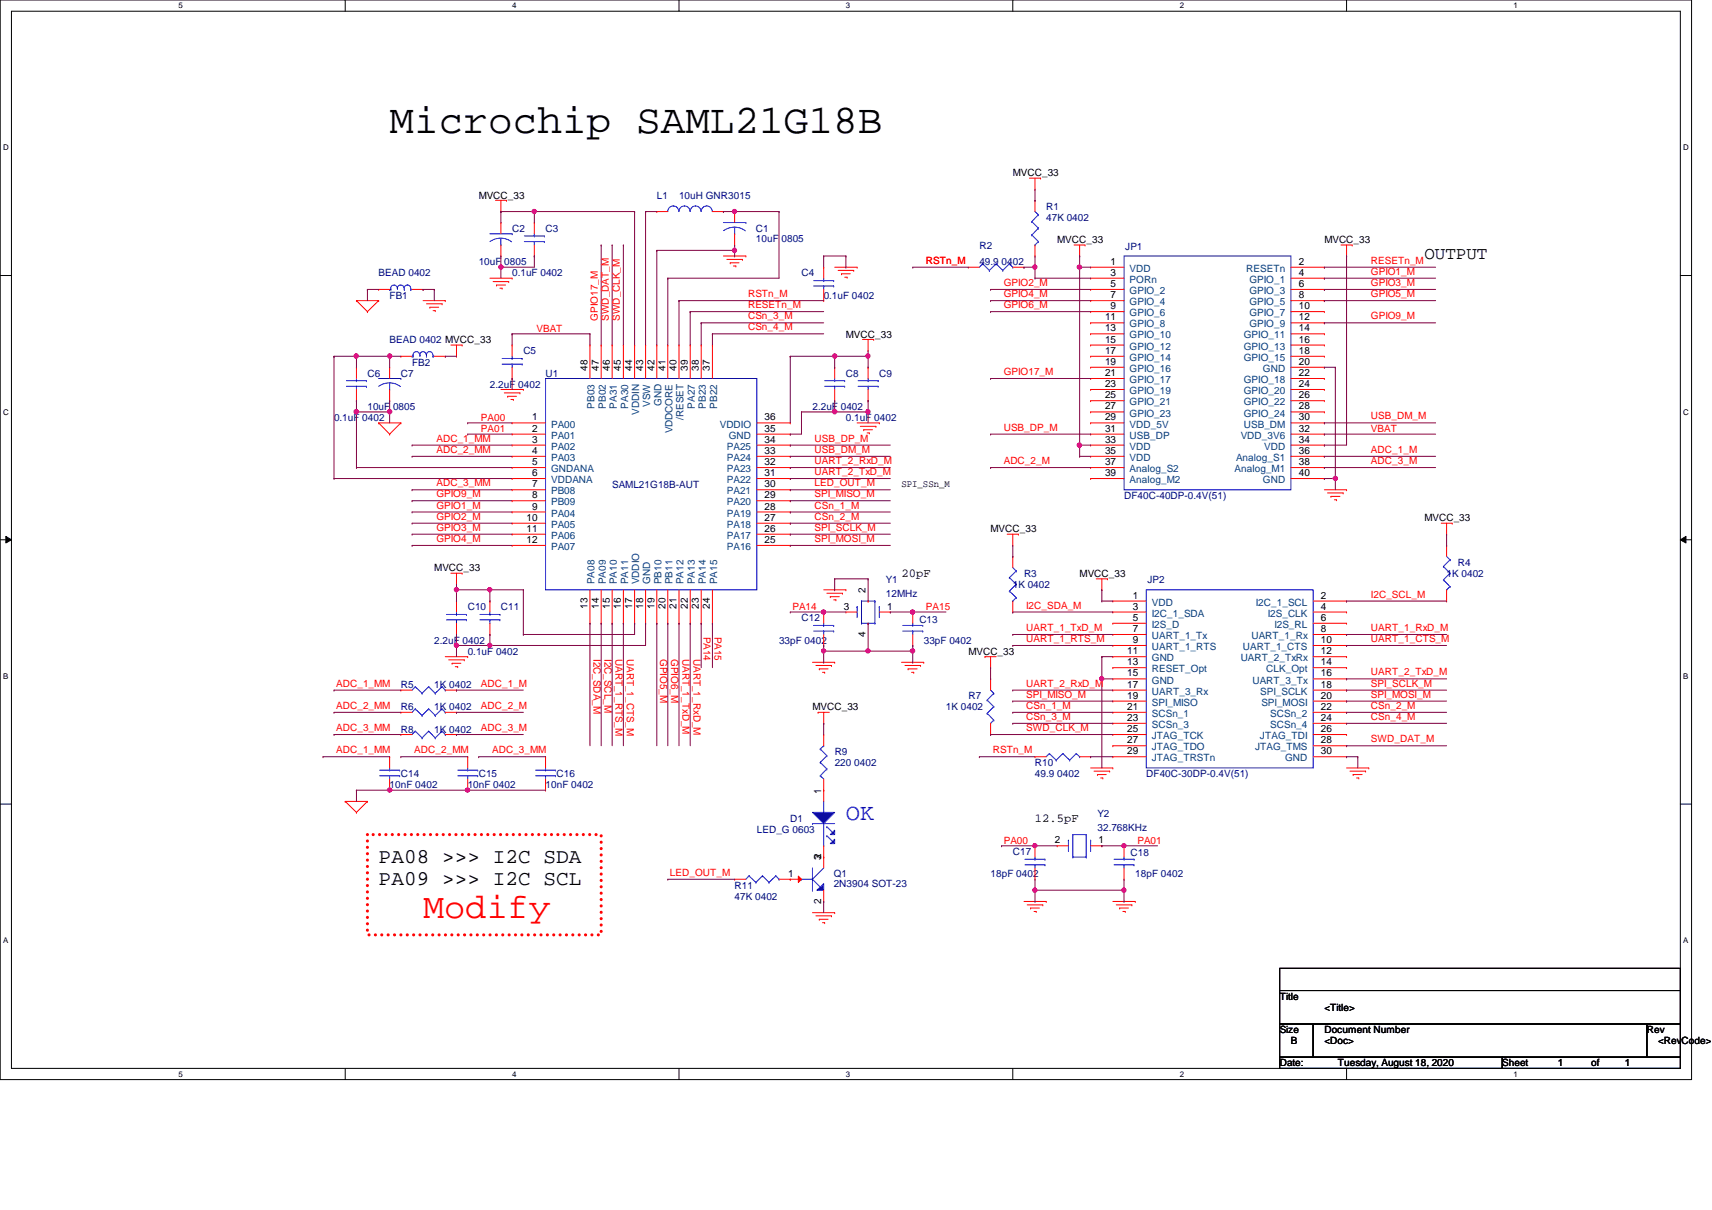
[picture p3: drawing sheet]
<svg xmlns="http://www.w3.org/2000/svg" width="297mm" height="210mm" viewBox="0 0 297 210" stroke-linecap="round" stroke-linejoin="round" font-family="sans-serif">
<defs><g id="words">
<text font-size="7.1" x="67.6" y="23.1">Microchip SAML21G18B</text>
<text font-size="6.1" fill="#f00" x="73.4" y="159.3">Modify</text>
<text font-size="4" fill="#00f" x="146.8" y="142.2">OK</text>
<g font-size="3.6">
<text x="65.7" y="149.6">PA08 &gt;&gt;&gt; I2C SDA</text>
<text x="65.7" y="153.5">PA09 &gt;&gt;&gt; I2C SCL</text>
</g>
<text font-size="3" x="247.1" y="44.9">OUTPUT</text>
<g font-size="2.1">
<text x="156.4" y="100.1">20pF</text>
<text x="179.6" y="142.6">12.5pF</text>
</g>
<g font-size="1.7">
<text x="83.1" y="34.5">MVCC_33</text>
<text x="175.7" y="30.6">MVCC_33</text>
<text x="183.4" y="42.2">MVCC_33</text>
<text x="192.7" y="45.9">1</text>
<text x="192.7" y="47.8">3</text>
<text x="225.3" y="45.9">2</text>
<text x="225.3" y="47.8">4</text>
<text x="229.8" y="42.2">MVCC_33</text>
<text x="192.7" y="49.8">5</text>
<text x="192.7" y="51.7">7</text>
<text x="192.7" y="53.6">9</text>
<text x="225.3" y="49.8">6</text>
<text x="225.3" y="51.7">8</text>
<text x="225.3" y="53.6">10</text>
<text x="146.8" y="58.6">MVCC_33</text>
<text x="191.7" y="55.6">11</text>
<text x="191.7" y="57.5">13</text>
<text x="191.7" y="59.4">15</text>
<text x="225.3" y="55.6">12</text>
<text x="225.3" y="57.5">14</text>
<text x="225.3" y="59.4">16</text>
<text x="101.9" y="64.3" transform="rotate(-90 101.9 64.3)">48</text>
<text x="103.9" y="64.3" transform="rotate(-90 103.9 64.3)">47</text>
<text x="105.8" y="64.3" transform="rotate(-90 105.8 64.3)">46</text>
<text x="107.7" y="64.3" transform="rotate(-90 107.7 64.3)">45</text>
<text x="109.7" y="64.3" transform="rotate(-90 109.7 64.3)">44</text>
<text x="111.6" y="64.3" transform="rotate(-90 111.6 64.3)">43</text>
<text x="113.5" y="64.3" transform="rotate(-90 113.5 64.3)">42</text>
<text x="115.4" y="64.3" transform="rotate(-90 115.4 64.3)">41</text>
<text x="117.4" y="64.3" transform="rotate(-90 117.4 64.3)">40</text>
<text x="119.3" y="64.3" transform="rotate(-90 119.3 64.3)">39</text>
<text x="121.2" y="64.3" transform="rotate(-90 121.2 64.3)">38</text>
<text x="123.2" y="64.3" transform="rotate(-90 123.2 64.3)">37</text>
<text x="191.7" y="61.4">17</text>
<text x="191.7" y="63.3">19</text>
<text x="191.7" y="65.2">21</text>
<text x="225.3" y="61.4">18</text>
<text x="225.3" y="63.3">20</text>
<text x="225.3" y="65.2">22</text>
<text x="191.7" y="67.1">23</text>
<text x="191.7" y="69.1">25</text>
<text x="191.7" y="71">27</text>
<text x="225.3" y="67.1">24</text>
<text x="225.3" y="69.1">26</text>
<text x="225.3" y="71">28</text>
<text x="92.3" y="72.9">1</text>
<text x="92.3" y="74.9">2</text>
<text x="92.3" y="76.8">3</text>
<text x="132.7" y="76.8">34</text>
<text x="132.7" y="74.9">35</text>
<text x="132.7" y="72.9">36</text>
<text x="191.7" y="72.9">29</text>
<text x="191.7" y="74.9">31</text>
<text x="191.7" y="76.8">33</text>
<text x="225.3" y="72.9">30</text>
<text x="225.3" y="74.9">32</text>
<text x="225.3" y="76.8">34</text>
<text x="92.3" y="78.7">4</text>
<text x="92.3" y="80.7">5</text>
<text x="92.3" y="82.6">6</text>
<text x="132.7" y="82.6">31</text>
<text x="132.7" y="80.7">32</text>
<text x="132.7" y="78.7">33</text>
<text x="191.7" y="78.7">35</text>
<text x="191.7" y="80.7">37</text>
<text x="191.7" y="82.6">39</text>
<text x="225.3" y="78.7">36</text>
<text x="225.3" y="80.7">38</text>
<text x="225.3" y="82.6">40</text>
<text x="92.3" y="84.5">7</text>
<text x="92.3" y="86.4">8</text>
<text x="92.3" y="88.4">9</text>
<text x="132.7" y="88.4">28</text>
<text x="132.7" y="86.4">29</text>
<text x="132.7" y="84.5">30</text>
<text x="156.4" y="84.4">SPI_SSn_M</text>
<text x="91.4" y="90.3">10</text>
<text x="91.4" y="92.2">11</text>
<text x="91.4" y="94.2">12</text>
<text x="132.7" y="94.2">25</text>
<text x="132.7" y="92.2">26</text>
<text x="132.7" y="90.3">27</text>
<text x="171.9" y="92.4">MVCC_33</text>
<text x="247.1" y="90.4">MVCC_33</text>
<text x="75.4" y="99.1">MVCC_33</text>
<text x="187.3" y="100.1">MVCC_33</text>
<text x="101.9" y="105.6" transform="rotate(-90 101.9 105.6)">13</text>
<text x="103.9" y="105.6" transform="rotate(-90 103.9 105.6)">14</text>
<text x="105.8" y="105.6" transform="rotate(-90 105.8 105.6)">15</text>
<text x="107.7" y="105.6" transform="rotate(-90 107.7 105.6)">16</text>
<text x="109.7" y="105.6" transform="rotate(-90 109.7 105.6)">17</text>
<text x="111.6" y="105.6" transform="rotate(-90 111.6 105.6)">18</text>
<text x="113.5" y="105.6" transform="rotate(-90 113.5 105.6)">19</text>
<text x="115.4" y="105.6" transform="rotate(-90 115.4 105.6)">20</text>
<text x="117.4" y="105.6" transform="rotate(-90 117.4 105.6)">21</text>
<text x="119.3" y="105.6" transform="rotate(-90 119.3 105.6)">22</text>
<text x="121.2" y="105.6" transform="rotate(-90 121.2 105.6)">23</text>
<text x="123.2" y="105.6" transform="rotate(-90 123.2 105.6)">24</text>
<text x="146.4" y="105.7">3</text>
<text x="150.2" y="102.9" transform="rotate(-90 150.2 102.9)">2</text>
<text x="153.9" y="105.7">1</text>
<text x="196.6" y="103.8">1</text>
<text x="196.6" y="105.7">3</text>
<text x="196.6" y="107.7">5</text>
<text x="229.2" y="103.8">2</text>
<text x="229.2" y="105.7">4</text>
<text x="229.2" y="107.7">6</text>
<text x="150.2" y="110.4" transform="rotate(-90 150.2 110.4)">4</text>
<text x="168" y="113.6">MVCC_33</text>
<text x="195.6" y="113.5">11</text>
<text x="196.6" y="109.6">7</text>
<text x="196.6" y="111.5">9</text>
<text x="229.2" y="109.6">8</text>
<text x="229.2" y="111.5">10</text>
<text x="229.2" y="113.5">12</text>
<text x="195.6" y="115.4">13</text>
<text x="195.6" y="117.3">15</text>
<text x="195.6" y="119.3">17</text>
<text x="229.2" y="115.4">14</text>
<text x="229.2" y="117.3">16</text>
<text x="229.2" y="119.3">18</text>
<text x="141" y="123.2">MVCC_33</text>
<text x="195.6" y="121.2">19</text>
<text x="195.6" y="123.1">21</text>
<text x="195.6" y="125.1">23</text>
<text x="229.2" y="121.2">20</text>
<text x="229.2" y="123.1">22</text>
<text x="229.2" y="125.1">24</text>
<text x="195.6" y="127">25</text>
<text x="195.6" y="128.9">27</text>
<text x="195.6" y="130.9">29</text>
<text x="229.2" y="127">26</text>
<text x="229.2" y="128.9">28</text>
<text x="229.2" y="130.9">30</text>
<text x="142.5" y="137.7" transform="rotate(-90 142.5 137.7)">1</text>
<text x="142.5" y="149.2" transform="rotate(-90 142.5 149.2)">3</text>
<text x="142.5" y="149.1" transform="rotate(-90 142.5 149.1)">2</text>
<text x="183" y="146.3">2</text>
<text x="190.6" y="146.3">1</text>
<text x="136.7" y="152.1">1</text>
<text x="142.5" y="156.8" transform="rotate(-90 142.5 156.8)">2</text>
<text x="222" y="173.4">Title</text>
<text x="222" y="179.2">Size</text>
<text x="229.8" y="179.2">Document Number</text>
<text x="229.8" y="175.3">&lt;Title&gt;</text>
<text x="285.7" y="179.2">Rev</text>
<text x="222" y="185">Date:</text>
<text x="224" y="181.1">B</text>
<text x="229.8" y="181.1">&lt;Doc&gt;</text>
<text x="232.1" y="185">Tuesday, August 18, 2020</text>
<text x="260.6" y="185">Sheet</text>
<text x="270.3" y="185">1</text>
<text x="276.1" y="185">of</text>
<text x="281.9" y="185">1</text>
<text x="287.7" y="181.1">&lt;RevCode&gt;</text>
</g>
<g font-size="1.7" fill="#000080">
<text x="114" y="34.5">L1</text>
<text x="117.8" y="34.5">10uH GNR3015</text>
<text x="88.9" y="40.2">C2</text>
<text x="94.7" y="40.2">C3</text>
<text x="131.1" y="40.2">C1</text>
<text x="131.1" y="42">10uF 0805</text>
<text x="181.5" y="36.4">R1</text>
<text x="181.5" y="38.3">47K 0402</text>
<text x="65.7" y="48">BEAD 0402</text>
<text x="83.1" y="46">10uF 0805</text>
<text x="88.9" y="48">0.1uF 0402</text>
<text x="139.1" y="48">C4</text>
<text x="169.9" y="43.1">R2</text>
<text x="169.9" y="46">49.9 0402</text>
<text x="195.2" y="43.3">JP1</text>
<text x="67.6" y="51.8">FB1</text>
<text x="142.9" y="51.8">0.1uF 0402</text>
<text x="67.6" y="59.5">BEAD 0402 MVCC_33</text>
<text x="63.8" y="65.3">C6</text>
<text x="69.6" y="65.3">C7</text>
<text x="71.5" y="63.4">FB2</text>
<text x="90.8" y="61.5">C5</text>
<text x="94.7" y="65.3">U1</text>
<text x="146.8" y="65.3">C8</text>
<text x="152.6" y="65.3">C9</text>
<text x="63.8" y="71.1">10uF 0805</text>
<text x="85" y="67.3">2.2uF 0402</text>
<text x="141" y="71.1">2.2uF 0402</text>
<text x="58" y="73.1">0.1uF 0402</text>
<text x="146.8" y="73.1">0.1uF 0402</text>
<text x="106.2" y="84.6">SAML21G18B-AUT</text>
<text x="195" y="86.6">DF40C-40DP-0.4V(51)</text>
<text x="153.7" y="101.2">Y1</text>
<text x="177.7" y="100.1">R3</text>
<text x="199.1" y="101.2">JP2</text>
<text x="251" y="100.1">1K 0402</text>
<text x="252.9" y="98.1">R4</text>
<text x="81.1" y="105.9">C10</text>
<text x="86.9" y="105.9">C11</text>
<text x="139.1" y="107.8">C12</text>
<text x="153.7" y="103.5">12MHz</text>
<text x="159.5" y="108">C13</text>
<text x="175.7" y="102">1K 0402</text>
<text x="75.4" y="111.7">2.2uF 0402</text>
<text x="81.1" y="113.6">0.1uF 0402</text>
<text x="135.2" y="111.7">33pF 0402</text>
<text x="160.3" y="111.7">33pF 0402</text>
<text x="69.6" y="119.4">R5</text>
<text x="75.4" y="119.4">1K 0402</text>
<text x="69.6" y="123.2">R6</text>
<text x="75.4" y="123.2">1K 0402</text>
<text x="164.1" y="123.2">1K 0402</text>
<text x="168" y="121.3">R7</text>
<text x="69.6" y="127.1">R8</text>
<text x="75.4" y="127.1">1K 0402</text>
<text x="144.8" y="131">R9</text>
<text x="67.6" y="136.7">10nF 0402</text>
<text x="69.6" y="134.8">C14</text>
<text x="81.1" y="136.7">10nF 0402</text>
<text x="83.1" y="134.8">C15</text>
<text x="94.7" y="136.7">10nF 0402</text>
<text x="96.6" y="134.8">C16</text>
<text x="144.8" y="132.9">220 0402</text>
<text x="179.6" y="132.9">R10</text>
<text x="179.6" y="134.8">49.9 0402</text>
<text x="198.9" y="134.8">DF40C-30DP-0.4V(51)</text>
<text x="137.1" y="142.5">D1</text>
<text x="190.4" y="141.8">Y2</text>
<text x="131.3" y="144.5">LED_G 0603</text>
<text x="175.7" y="148.3">C17</text>
<text x="190.4" y="144.1">32.768KHz</text>
<text x="196.2" y="148.5">C18</text>
<text x="127.5" y="154.1">R11</text>
<text x="144.6" y="152.2">Q1</text>
<text x="144.6" y="153.9">2N3904 SOT-23</text>
<text x="171.9" y="152.2">18pF 0402</text>
<text x="197" y="152.2">18pF 0402</text>
<text x="127.5" y="156">47K 0402</text>
</g>
<g font-size="1.7" fill="#f00">
<text x="160.7" y="45.8">RSTn_M</text>
<text x="237.9" y="45.8">RESETn_M</text>
<text x="237.9" y="47.7">GPIO1_M</text>
<text x="129.8" y="51.6">RSTn_M</text>
<text x="129.8" y="53.5">RESETn_M</text>
<text x="174.2" y="49.6">GPIO2_M</text>
<text x="174.2" y="51.6">GPIO4_M</text>
<text x="174.2" y="53.5">GPIO6_M</text>
<text x="237.9" y="49.6">GPIO3_M</text>
<text x="237.9" y="51.6">GPIO5_M</text>
<text x="93.1" y="57.5">VBAT</text>
<text x="103.7" y="55.6" transform="rotate(-90 103.7 55.6)">GPIO17_M</text>
<text x="105.6" y="55.6" transform="rotate(-90 105.6 55.6)">SWD_DAT_M</text>
<text x="107.6" y="55.6" transform="rotate(-90 107.6 55.6)">SWD_CLK_M</text>
<text x="129.8" y="55.4">CSn_3_M</text>
<text x="129.8" y="57.3">CSn_4_M</text>
<text x="237.9" y="55.4">GPIO9_M</text>
<text x="174.2" y="65.1">GPIO17_M</text>
<text x="75.7" y="76.6">ADC_1_MM</text>
<text x="83.4" y="73">PA00</text>
<text x="83.4" y="74.9">PA01</text>
<text x="141.3" y="76.6">USB_DP_M</text>
<text x="174.2" y="74.7">USB_DP_M</text>
<text x="237.9" y="72.8">USB_DM_M</text>
<text x="237.9" y="74.9">VBAT</text>
<text x="75.7" y="78.6">ADC_2_MM</text>
<text x="141.3" y="78.6">USB_DM_M</text>
<text x="141.3" y="80.5">UART_2_RxD_M</text>
<text x="141.3" y="82.4">UART_2_TxD_M</text>
<text x="174.2" y="80.5">ADC_2_M</text>
<text x="237.9" y="78.6">ADC_1_M</text>
<text x="237.9" y="80.5">ADC_3_M</text>
<text x="75.7" y="84.4">ADC_3_MM</text>
<text x="75.7" y="86.3">GPIO9_M</text>
<text x="75.7" y="88.2">GPIO1_M</text>
<text x="141.3" y="84.4">LED_OUT_M</text>
<text x="141.3" y="86.3">SPI_MISO_M</text>
<text x="141.3" y="88.2">CSn_1_M</text>
<text x="75.7" y="90.2">GPIO2_M</text>
<text x="75.7" y="92.1">GPIO3_M</text>
<text x="75.7" y="94">GPIO4_M</text>
<text x="141.3" y="90.2">CSn_2_M</text>
<text x="141.3" y="92.1">SPI_SCLK_M</text>
<text x="141.3" y="94">SPI_MOSI_M</text>
<text x="137.5" y="105.8">PA14</text>
<text x="160.7" y="105.8">PA15</text>
<text x="178.1" y="105.6">I2C_SDA_M</text>
<text x="237.9" y="103.7">I2C_SCL_M</text>
<text x="122" y="110.4" transform="rotate(90 122 110.4)">PA14</text>
<text x="124" y="110.4" transform="rotate(90 124 110.4)">PA15</text>
<text x="178.1" y="109.5">UART_1_TxD_M</text>
<text x="178.1" y="111.4">UART_1_RTS_M</text>
<text x="237.9" y="109.5">UART_1_RxD_M</text>
<text x="237.9" y="111.4">UART_1_CTS_M</text>
<text x="58.3" y="119.1">ADC_1_MM</text>
<text x="83.4" y="119.1">ADC_1_M</text>
<text x="103" y="114.3" transform="rotate(90 103 114.3)">I2C_SDA_M</text>
<text x="104.9" y="114.3" transform="rotate(90 104.9 114.3)">I2C_SCL_M</text>
<text x="106.8" y="114.3" transform="rotate(90 106.8 114.3)">UART_1_RTS_M</text>
<text x="108.8" y="114.3" transform="rotate(90 108.8 114.3)">UART_1_CTS_M</text>
<text x="114.6" y="114.3" transform="rotate(90 114.6 114.3)">GPIO5_M</text>
<text x="116.5" y="114.3" transform="rotate(90 116.5 114.3)">GPIO6_M</text>
<text x="118.4" y="114.3" transform="rotate(90 118.4 114.3)">UART_1_TxD_M</text>
<text x="120.4" y="114.3" transform="rotate(90 120.4 114.3)">UART_1_RxD_M</text>
<text x="178.1" y="119.1">UART_2_RxD_M</text>
<text x="237.9" y="117.2">UART_2_TxD_M</text>
<text x="237.9" y="119.1">SPI_SCLK_M</text>
<text x="58.3" y="123">ADC_2_MM</text>
<text x="83.4" y="123">ADC_2_M</text>
<text x="178.1" y="121">SPI_MISO_M</text>
<text x="178.1" y="123">CSn_1_M</text>
<text x="178.1" y="124.9">CSn_3_M</text>
<text x="237.9" y="121">SPI_MOSI_M</text>
<text x="237.9" y="123">CSn_2_M</text>
<text x="237.9" y="124.9">CSn_4_M</text>
<text x="58.3" y="126.8">ADC_3_MM</text>
<text x="58.3" y="130.7">ADC_1_MM</text>
<text x="71.9" y="130.7">ADC_2_MM</text>
<text x="83.4" y="126.8">ADC_3_M</text>
<text x="85.4" y="130.7">ADC_3_MM</text>
<text x="172.3" y="130.7">RSTn_M</text>
<text x="178.1" y="126.8">SWD_CLK_M</text>
<text x="237.9" y="128.8">SWD_DAT_M</text>
<text x="174.2" y="146.3">PA00</text>
<text x="197.4" y="146.3">PA01</text>
<text x="116.2" y="151.9">LED_OUT_M</text>
</g>
<g font-size="1.7" fill="#004080">
<text x="196" y="47.2">VDD</text>
<text x="216.2" y="47.2">RESETn</text>
<text x="196" y="49.1">PORn</text>
<text x="196" y="51">GPIO_2</text>
<text x="196" y="53">GPIO_4</text>
<text x="216.8" y="49.1">GPIO_1</text>
<text x="216.8" y="51">GPIO_3</text>
<text x="216.8" y="53">GPIO_5</text>
<text x="196" y="54.9">GPIO_6</text>
<text x="196" y="56.8">GPIO_8</text>
<text x="196" y="58.7">GPIO_10</text>
<text x="215.8" y="58.7">GPIO_11</text>
<text x="216.8" y="54.9">GPIO_7</text>
<text x="216.8" y="56.8">GPIO_9</text>
<text x="196" y="60.7">GPIO_12</text>
<text x="196" y="62.6">GPIO_14</text>
<text x="196" y="64.5">GPIO_16</text>
<text x="215.8" y="60.7">GPIO_13</text>
<text x="215.8" y="62.6">GPIO_15</text>
<text x="219.1" y="64.5">GND</text>
<text x="103.2" y="70.9" transform="rotate(-90 103.2 70.9)">PB03</text>
<text x="105.1" y="70.9" transform="rotate(-90 105.1 70.9)">PB02</text>
<text x="107" y="70.9" transform="rotate(-90 107 70.9)">PA31</text>
<text x="109" y="70.9" transform="rotate(-90 109 70.9)">PA30</text>
<text x="110.9" y="71.9" transform="rotate(-90 110.9 71.9)">VDDIN</text>
<text x="112.8" y="70.6" transform="rotate(-90 112.8 70.6)">VSW</text>
<text x="114.8" y="70.4" transform="rotate(-90 114.8 70.4)">GND</text>
<text x="120.6" y="70.9" transform="rotate(-90 120.6 70.9)">PA27</text>
<text x="122.5" y="70.9" transform="rotate(-90 122.5 70.9)">PB23</text>
<text x="124.4" y="70.9" transform="rotate(-90 124.4 70.9)">PB22</text>
<text x="196" y="66.5">GPIO_17</text>
<text x="196" y="68.4">GPIO_19</text>
<text x="196" y="70.3">GPIO_21</text>
<text x="215.8" y="66.5">GPIO_18</text>
<text x="215.8" y="68.4">GPIO_20</text>
<text x="215.8" y="70.3">GPIO_22</text>
<text x="95.6" y="74.2">PA00</text>
<text x="95.6" y="76.1">PA01</text>
<text x="116.7" y="75.2" transform="rotate(-90 116.7 75.2)">VDDCORE</text>
<text x="118.6" y="72.8" transform="rotate(-90 118.6 72.8)">/RESET</text>
<text x="124.9" y="74.2">VDDIO</text>
<text x="126.4" y="76.1">GND</text>
<text x="196" y="72.3">GPIO_23</text>
<text x="196" y="74.2">VDD_5V</text>
<text x="196" y="76.1">USB_DP</text>
<text x="215.3" y="76.1">VDD_3V6</text>
<text x="215.8" y="72.3">GPIO_24</text>
<text x="215.8" y="74.2">USB_DM</text>
<text x="95.6" y="78">PA02</text>
<text x="95.6" y="80">PA03</text>
<text x="95.6" y="81.9">GNDANA</text>
<text x="95.6" y="83.8">VDDANA</text>
<text x="126.1" y="83.8">PA22</text>
<text x="126.1" y="81.9">PA23</text>
<text x="126.1" y="80">PA24</text>
<text x="126.1" y="78">PA25</text>
<text x="196" y="78">VDD</text>
<text x="196" y="80">VDD</text>
<text x="196" y="81.9">Analog_S2</text>
<text x="196" y="83.8">Analog_M2</text>
<text x="214.2" y="81.9">Analog_M1</text>
<text x="214.5" y="80">Analog_S1</text>
<text x="219.1" y="83.8">GND</text>
<text x="219.3" y="78">VDD</text>
<text x="95.6" y="85.8">PB08</text>
<text x="95.6" y="87.7">PB09</text>
<text x="95.6" y="89.6">PA04</text>
<text x="126.1" y="89.6">PA19</text>
<text x="126.1" y="87.7">PA20</text>
<text x="126.1" y="85.8">PA21</text>
<text x="95.6" y="91.6">PA05</text>
<text x="95.6" y="93.5">PA06</text>
<text x="95.6" y="95.4">PA07</text>
<text x="126.1" y="95.4">PA16</text>
<text x="126.1" y="93.5">PA17</text>
<text x="126.1" y="91.6">PA18</text>
<text x="103.2" y="101.3" transform="rotate(-90 103.2 101.3)">PA08</text>
<text x="105.1" y="101.3" transform="rotate(-90 105.1 101.3)">PA09</text>
<text x="107" y="101.3" transform="rotate(-90 107 101.3)">PA10</text>
<text x="109" y="101.3" transform="rotate(-90 109 101.3)">PA11</text>
<text x="110.9" y="101.3" transform="rotate(-90 110.9 101.3)">VDDIO</text>
<text x="112.8" y="101.3" transform="rotate(-90 112.8 101.3)">GND</text>
<text x="114.8" y="101.3" transform="rotate(-90 114.8 101.3)">PB10</text>
<text x="116.7" y="101.3" transform="rotate(-90 116.7 101.3)">PB11</text>
<text x="118.6" y="101.3" transform="rotate(-90 118.6 101.3)">PA12</text>
<text x="120.6" y="101.3" transform="rotate(-90 120.6 101.3)">PA13</text>
<text x="122.5" y="101.3" transform="rotate(-90 122.5 101.3)">PA14</text>
<text x="124.4" y="101.3" transform="rotate(-90 124.4 101.3)">PA15</text>
<text x="199.9" y="105.1">VDD</text>
<text x="199.9" y="107">I2C_1_SDA</text>
<text x="217.9" y="105.1">I2C_1_SCL</text>
<text x="220" y="107">I2S_CLK</text>
<text x="199.9" y="108.9">I2S_D</text>
<text x="199.9" y="110.9">UART_1_Tx</text>
<text x="199.9" y="112.8">UART_1_RTS</text>
<text x="215.6" y="112.8">UART_1_CTS</text>
<text x="217.1" y="110.9">UART_1_Rx</text>
<text x="221.1" y="108.9">I2S_RL</text>
<text x="199.9" y="114.7">GND</text>
<text x="199.9" y="116.6">RESET_Opt</text>
<text x="199.9" y="118.6">GND</text>
<text x="215.3" y="114.7">UART_2_TxRx</text>
<text x="217.3" y="118.6">UART_3_Tx</text>
<text x="219.7" y="116.6">CLK_Opt</text>
<text x="199.9" y="120.5">UART_3_Rx</text>
<text x="199.9" y="122.4">SPI_MISO</text>
<text x="199.9" y="124.4">SCSn_1</text>
<text x="218.6" y="120.5">SPI_SCLK</text>
<text x="218.9" y="122.4">SPI_MOSI</text>
<text x="220.4" y="124.4">SCSn_2</text>
<text x="199.9" y="126.3">SCSn_3</text>
<text x="199.9" y="128.2">JTAG_TCK</text>
<text x="199.9" y="130.2">JTAG_TDO</text>
<text x="217.8" y="130.2">JTAG_TMS</text>
<text x="218.6" y="128.2">JTAG_TDI</text>
<text x="220.4" y="126.3">SCSn_4</text>
<text x="199.9" y="132.1">JTAG_TRSTn</text>
<text x="223" y="132.1">GND</text>
</g>
<g font-size="1.4">
<text x="30.9" y="1.4">5</text>
<text x="88.9" y="1.4">4</text>
<text x="146.8" y="1.4">3</text>
<text x="204.7" y="1.4">2</text>
<text x="262.6" y="1.4">1</text>
<text x=".5" y="26.1">D</text>
<text x="292.1" y="26.1">D</text>
<text x=".5" y="71.9">C</text>
<text x="292.1" y="71.9">C</text>
<text x=".5" y="117.8">B</text>
<text x="292.1" y="117.8">B</text>
<text x=".5" y="163.6">A</text>
<text x="292.1" y="163.6">A</text>
<text x="30.9" y="186.8">5</text>
<text x="88.9" y="186.8">4</text>
<text x="146.8" y="186.8">3</text>
<text x="204.7" y="186.8">2</text>
<text x="262.6" y="186.8">1</text>
</g>
</g></defs>
<path d="M0 0h293.5v187.3h-293.5zM2 1.9h289.5v183.4h-289.5z" fill="none" stroke="#000" stroke-width=".17"/>
<g fill="#fff">
<path d="M30.9 .2h.8v1.5h-.8z"/>
<path d="M30.9 185.5h.8v1.6h-.8z"/>
</g>
<path d="M59.9 0v1.9M59.9 185.3v2" fill="none" stroke="#000" stroke-width=".17"/>
<g fill="#fff">
<path d="M88.9 .2h.7v1.5h-.7z"/>
<path d="M88.9 185.5h.7v1.6h-.7z"/>
</g>
<path d="M117.8 0v1.9M117.8 185.3v2" fill="none" stroke="#000" stroke-width=".17"/>
<g fill="#fff">
<path d="M146.8 .2h.7v1.5h-.7z"/>
<path d="M146.8 185.5h.7v1.6h-.7z"/>
</g>
<path d="M175.7 0v1.9M175.7 185.3v2" fill="none" stroke="#000" stroke-width=".17"/>
<g fill="#fff">
<path d="M204.7 .2h.7v1.5h-.7z"/>
<path d="M204.7 185.5h.7v1.6h-.7z"/>
</g>
<path d="M233.6 0v1.9M233.6 185.3v2" fill="none" stroke="#000" stroke-width=".17"/>
<g fill="#fff">
<path d="M262.6 .2h.8v1.5h-.8z"/>
<path d="M262.6 185.5h.8v1.6h-.8z"/>
<path d="M.5 24.8h1v1.6h-1z"/>
<path d="M292.1 24.8h.9v1.6h-.9z"/>
<path d="M.5 70.7h1v1.5h-1z"/>
<path d="M292.1 70.7h.9v1.5h-.9z"/>
</g>
<path d="M0 47.8h2M291.5 47.8h2" fill="none" stroke="#000" stroke-width=".17"/>
<g fill="#fff">
<path d="M.5 116.5h.9v1.6h-.9z"/>
<path d="M292.1 116.5h.8v1.6h-.8z"/>
</g>
<path d="M0 93.6h2M1 93l1 .6-1 .6zM291.5 93.6l1-.6v1.2zM291.5 93.6h2" fill="none" stroke="#000" stroke-width=".17"/>
<path d="M1 93l1 .6-1 .6zM291.5 93.6l1-.6v1.2z" fill="#000"/>
<g fill="#fff">
<path d="M.5 162.4h.9v1.5h-.9z"/>
<path d="M292.1 162.4h.8v1.5h-.8z"/>
</g>
<path d="M0 139.5h2M291.5 139.5h2M222 168h69.5v3.8h-69.5zM222 171.8h69.5v5.8h-69.5zM222 177.6h5.8v5.8h-5.8zM227.8 177.6h57.9v5.8h-57.9zM285.7 177.6h5.8v5.8h-5.8zM222 183.4h38.6v1.9h-38.6zM260.6 183.4h30.9v1.9h-30.9z" fill="none" stroke="#000" stroke-width=".17"/>
<path d="M63.8 144.8h40.5v17.4h-40.5z" fill="none" stroke="#f00" stroke-width=".55" stroke-dasharray="0 1.1"/>
<g fill="none" stroke="#f00" stroke-width=".17">
<path d="M86 34.8h1.9M86.9 36.7h.1M86.9 34.8v1.9M87.9 34.8h.1M92.7 38.6h.1M92.7 38.6v2M114 36.7h.1M114 36.7h1.9M123.6 36.7h1.9M125.5 36.7h.1M127.5 36.7h.1M127.5 36.7v1.9"/>
<path d="M178.6 30.9h1.9M179.6 32.9h.1M179.6 30.9v2M180.5 30.9h.1M61.8 52.2h.1M61.8 52.2h3.9M61.8 52.2l2 1.9M63.8 54.1h.1M65.7 52.2h.1M65.7 50.2h.1M65.7 52.2l-1.9 1.9M65.7 50.2h1.9"/>
<path d="M71.5 50.2h1.9M73.4 50.2h.1M73.4 52.2h3.9M74 52.7h2.7M74.6 53.3h.1M74.6 53.3h1.5M75.1 53.9h.4M75.5 53.9h.1M76.7 52.7h.1M77.3 52.2h.1M78.2 59.9h2M79.2 59.9v1.9"/>
<path d="M80.2 59.9h.1M85 48.3h3.9M85.6 48.9h2.7M86.1 49.4h.1M86.1 49.4h1.6M86.7 50h.4M87.1 50h.1M88.3 48.9h.1M88.9 48.3h.1M88.9 59.9h.1M88.9 59.9v1.9M92.7 44.4h.1"/>
<path d="M92.7 42.5v1.9M102.4 59.9h.1M102.4 59.9v5.8M104.3 59.9h.1M104.3 59.9v5.8M106.2 59.9h.1M106.2 59.9v5.8M108.2 59.9h.1M108.2 59.9v5.8M110.1 59.9h.1M110.1 59.9v5.8M112 59.9h.1"/>
<path d="M112 59.9v5.8M114 59.9h.1M114 59.9v5.8M115.9 59.9h.1M115.9 59.9v5.8M117.8 59.9h.1M117.8 59.9v5.8M119.8 59.9h.1M119.8 59.9v5.8M121.7 59.9h.1M121.7 59.9v5.8M123.6 59.9h.1"/>
<path d="M123.6 59.9v5.8M125.5 44.4h3.9M126.1 45h2.7M126.7 45.6h.1M126.7 45.6h1.5M127.3 46.1h.4M127.5 42.5h.1M127.5 40.6v1.9M127.7 46.1h.1M128.8 45h.1M129.4 44.4h.1M142.9 46.4h.1"/>
<path d="M142.9 52.2h.1M142.9 46.4v1.9M142.9 50.2v2M144.8 46.4h3.9M145.4 46.9h2.7M146 47.5h.1M146 47.5h1.5M146.6 48.1h.4M147 48.1h.1M148.1 46.9h.1M148.7 46.4h.1M149.6 58.9h2"/>
<path d="M150.6 58.9v1.9M151.6 58.9h.1M186.3 42.5h2M187.3 44.4h.1M187.3 42.5v1.9M188.3 42.5h.1M232.7 42.5h1.9M233.6 44.4h.1M233.6 42.5v1.9M234.6 42.5h.1M65.7 73.4h.1M65.7 73.4h3.9"/>
<path d="M65.7 73.4l1.9 1.9M67.6 75.3h.1M67.6 63.7h.1M67.6 69.5h.1M67.6 63.7v2M67.6 67.6v1.9M69.6 73.4h.1M69.6 73.4l-2 1.9M79.2 61.8h.1M86.9 67.6h3.9M87.5 68.2h2.7M88.1 68.7h.1"/>
<path d="M88.1 68.7h1.5M88.6 69.3h.5M88.9 65.7h.1M88.9 73.4h.1M88.9 75.3h.1M88.9 77.2h.1M88.9 79.2h.1M88.9 73.4h5.8M88.9 63.7v2M88.9 75.3h5.8M88.9 77.2h5.8M88.9 79.2h5.8"/>
<path d="M89.1 69.3h.1M90.2 68.2h.1M90.8 67.6h.1M131.3 73.4h5.8M131.3 75.3h5.8M131.3 77.2h5.8M131.3 79.2h5.8M137.1 79.2h.1M137.1 77.2h.1M137.1 75.3h.1M137.1 73.4h.1M148.7 73.4h3.9"/>
<path d="M149.3 74h2.7M149.9 74.5h.1M149.9 74.5h1.5M150.4 75.1h.4M150.6 60.8h.1M150.6 63.7h.1M150.6 69.5h.1M150.6 63.7v2M150.6 67.6v1.9M150.8 75.1h.1M152 74h.1M152.6 73.4h.1"/>
<path d="M78.2 99.4h2M79.2 99.4v1.9M80.2 99.4h.1M88.9 81.1h.1M88.9 83h.1M88.9 85h.1M88.9 86.9h.1M88.9 88.8h.1M88.9 90.8h.1M88.9 92.7h.1M88.9 94.6h.1M88.9 85h5.8"/>
<path d="M88.9 90.8h5.8M88.9 92.7h5.8M88.9 81.1h5.8M88.9 83h5.8M88.9 86.9h5.8M88.9 88.8h5.8M88.9 94.6h5.8M131.3 85h5.8M131.3 90.8h5.8M131.3 92.7h5.8M131.3 81.1h5.8M131.3 83h5.8"/>
<path d="M131.3 86.9h5.8M131.3 88.8h5.8M131.3 94.6h5.8M137.1 94.6h.1M137.1 92.7h.1M137.1 90.8h.1M137.1 88.8h.1M137.1 86.9h.1M137.1 85h.1M137.1 83h.1M137.1 81.1h.1M174.7 92.7h2"/>
<path d="M175.7 94.6h.1M175.7 92.7v1.9M176.7 92.7h.1M229.8 85h3.8M230.3 85.5h2.7M230.9 86.1h.1M230.9 86.1h1.6M231.5 86.7h.4M231.9 86.7h.1M233 85.5h.1M233.6 85h.1M250.1 90.8h1.9"/>
<path d="M251 92.7h.1M251 94.6h.1M251 90.8v1.9M251 94.6v1.9M252 90.8h.1M77.3 113.9h3.8M77.8 114.5h2.8M78.4 115.1h.1M78.4 115.1h1.6M79 115.7h.4M79.2 101.3h.1M79.4 115.7h.1"/>
<path d="M80.6 114.5h.1M81.1 113.9h.1M85 104.3h.1M85 110.1h.1M85 104.3v1.9M85 108.1v2M102.4 108.1h.1M102.4 102.3v5.8M104.3 108.1h.1M104.3 102.3v5.8M106.2 108.1h.1M106.2 102.3v5.8"/>
<path d="M108.2 108.1h.1M108.2 102.3v5.8M110.1 108.1h.1M110.1 102.3v5.8M112 108.1h.1M112 102.3v5.8M114 108.1h.1M114 102.3v5.8M115.9 108.1h.1M115.9 102.3v5.8M117.8 108.1h.1M117.8 102.3v5.8"/>
<path d="M119.8 108.1h.1M119.8 102.3v5.8M121.7 108.1h.1M121.7 102.3v5.8M123.6 108.1h.1M123.6 102.3v5.8M141 114.9h3.8M141.6 115.4h2.7M142.2 116h.1M142.2 116h1.5M142.7 116.6h.4M142.9 102.3h3.9"/>
<path d="M143.1 116.6h.1M143.5 102.9h2.7M144.1 103.5h.1M144.1 103.5h1.5M144.3 115.4h.1M144.6 104.1h.4M144.8 114.9h.1M145 104.1h.1M146.2 102.9h.1M146.8 102.3h.1M146.8 106.2h.1M146.8 106.2h1.9"/>
<path d="M150.6 104.3h.1M150.6 108.1h.1M152.6 106.2h1.9M154.5 106.2h.1M156.4 114.9h3.9M157 115.4h2.7M157.6 116h.1M157.6 116h1.5M158.2 116.6h.3M158.4 106.2h.1M158.4 112h.1M158.4 106.2v1.9"/>
<path d="M158.4 110.1v1.9M158.5 116.6h.1M159.7 115.4h.1M160.3 114.9h.1M170.9 113.9h.1M170.9 113.9h1.9M171.9 115.8h.1M171.9 117.8h.1M171.9 113.9v1.9M171.9 117.8v1.9M190.2 100.4h1.9M191.2 102.3h.1"/>
<path d="M191.2 100.4v1.9M192.1 100.4h.1M251 104.3h.1M251 102.3v2M59.9 139h.1M59.9 139h3.9M59.9 139l1.9 1.9M63.8 139h.1M63.8 139l-2 1.9M67.6 131.3h.1M67.6 137.1h.1M67.6 131.3v1.9"/>
<path d="M67.6 135.1v2M94.7 131.3h.1M94.7 137.1h.1M94.7 131.3v1.9M94.7 135.1v2M141.9 123.6h.1M141.9 123.6h2M142.9 125.5h.1M142.9 137.1h.1M142.9 127.4h.1M142.9 123.6v1.9M142.9 127.4v2"/>
<path d="M142.9 135.1v2M171.9 127.4h.1M171.9 125.5v1.9M189.2 133.2h3.9M189.8 133.8h2.7M190.4 134.4h.1M190.4 134.4h1.5M191 135h.3M191.3 135h.1M192.5 133.8h.1M193.1 133.2h.1M233.6 133.2h3.9"/>
<path d="M234.2 133.8h2.7M234.8 134.4h.1M234.8 134.4h1.5M235.4 135h.4M235.8 135h.1M236.9 133.8h.1M237.5 133.2h.1M61.8 140.9h.1M127.5 152.5h.1M127.5 152.5h1.9M135.2 152.5h1.9M137.1 152.5h.1"/>
<path d="M141 158.3h3.8M141.6 158.9h2.7M142.2 159.5h.1M142.2 159.5h1.5M144.3 158.9h.1M144.8 158.3h.1M177.7 156.4h3.8M178.2 157h2.7M178.8 157.5h.1M178.8 157.5h1.5M179.4 158.1h.4M179.6 146.7h.1"/>
<path d="M179.6 152.5h.1M179.6 146.7v2M179.6 150.6v1.9M179.8 158.1h.1M180.9 157h.1M181.5 156.4h.1M183.4 146.7h.1M183.4 146.7h2M189.2 146.7h2M191.2 146.7h.1M193.1 156.4h3.9M193.7 157h2.7"/>
<path d="M194.3 157.5h.1M194.3 157.5h1.5M194.8 158.1h.4M195.2 158.1h.1M196.4 157h.1M197 156.4h.1M142.7 160.1h.4M143.1 160.1h.1"/>
</g>
<g fill="none" stroke="#00f" stroke-width=".17">
<path d="M115.9 36.7a.95 .95 0 0 1 .9-1 .95 .95 0 0 1 1 1M117.8 36.7a.95 .95 0 0 1 1-1 .95 .95 0 0 1 .9 1M119.8 36.7a.93 .93 0 0 1 .9-1 .93 .93 0 0 1 .9 1M121.7 36.7a.95 .95 0 0 1 .9-1 .95 .95 0 0 1 1 1M125.5 38.6h3.9M127.5 39.4l1.1 .2 .7 .4M127.5 39.4l-.9 .1-1 .5M127.5 39.4v1.2M129.4 38.6h.1M67.6 50.2h.1M67.6 50.2h.2M67.8 50.2h.1"/>
<path d="M68.9 50a.57 .57 0 0 0-.7-.5 .57 .57 0 0 0-.4 .7M69 50a.57 .57 0 0 1 .5-.6 .57 .57 0 0 1 .6 .6M69 50h.1M69 50v.2M70.1 50.2h.1M71.2 50a.57 .57 0 0 0-.6-.5 .57 .57 0 0 0-.5 .7M71.3 50.2h.1M71.3 50v.2M71.3 50.2h.2M91 41.9h3.4M91 40.9h3.4M92.7 40.9h.1"/>
<path d="M92.7 41.9h.1M92.7 40.6v.3M92.7 41.9v.6M94.4 41.9h.1M94.4 40.9h.1M127.5 40.6h.1M141.2 49.6h3.4M141.2 48.7h3.4M142.9 48.7h.1M142.9 49.6h.1M142.9 48.3v.4M142.9 49.6v.6"/>
<path d="M144.6 49.6h.1M144.6 48.7h.1M65.7 65.7h3.9M67.6 67.6h.1M67.6 66.4l1.2 .2 .7 .5M67.6 66.4l-.8 .1-1.1 .5M67.6 66.4v1.2M69.6 65.7h.1M87.1 63.2h3.5M87.1 62.2h3.5M88.9 62.2h.1M88.9 63.2h.1"/>
<path d="M88.9 61.8v.4M88.9 63.2v.5M90.6 63.2h.1M90.6 62.2h.1M94.7 65.7h36.6v36.6h-36.6zM148.9 67h3.5M148.9 66h3.5M150.6 66h.1M150.6 67h.1M150.6 65.7v.3M150.6 67v.6M152.4 67h.1"/>
<path d="M152.4 66h.1M250.4 98.3h.1M250.4 98.3l1.2 1.1M251 96.5l.6 .6M251.6 97.1h.1M251.6 99.4h.1M251.6 97.1l-1.2 1.2M251.6 99.4l-1.2 1.2M83.3 107.5h3.4M83.3 106.6h3.4M85 106.6h.1M85 107.5h.1"/>
<path d="M85 106.2v.4M85 107.5v.6M86.7 107.5h.1M86.7 106.6h.1M148.7 105.2h.1M148.7 105.2v1.9M149.5 104.3h.1M149.5 108.1h.1M149.5 104.3h2.3M149.5 104.3v3.8M149.5 108.1h2.3M151.8 104.3h.1"/>
<path d="M151.8 108.1h.1M151.8 104.3v3.8M152.6 105.2h.1M152.6 105.2v1.9M156.6 108.5h3.5M156.6 109.5h3.5M158.4 109.5h.1M158.4 108.5h.1M158.4 108.1v.4M158.4 109.5v.6M160.1 108.5h.1M160.1 109.5h.1"/>
<path d="M171.9 119.7l.5 .6M250.4 100.6h.1M250.4 100.6l1.2 1.2M251 102.3h.1M251.6 101.8h.1M251.6 101.8l-.6 .5M65.9 134.6h3.4M65.9 133.6h3.4M67.6 133.6h.1M67.6 134.6h.1M67.6 133.2v.4M67.6 134.6v.5"/>
<path d="M69.3 134.6h.1M69.3 133.6h.1M92.9 134.6h3.5M92.9 133.6h3.5M94.7 133.6h.1M94.7 134.6h.1M94.7 133.2v.4M94.7 134.6v.5M96.4 134.6h.1M96.4 133.6h.1M142.3 134.6h.1M142.3 132.2h.1"/>
<path d="M142.3 129.9h.1M142.3 134.6l.6 .5M142.3 132.2l1.2 1.2M142.3 129.9l1.2 1.2M142.9 129.4h.1M142.9 129.4l-.6 .5M143.5 133.4h.1M143.5 131.1h.1M143.5 133.4l-1.2 1.2M143.5 131.1l-1.2 1.1M171.3 121.5h.1M171.3 123.7h.1"/>
<path d="M171.3 121.5l1.1 1.1M171.3 123.7l1.1 1.2M171.9 125.5h.1M172.4 120.3h.1M172.4 122.6h.1M172.4 124.9h.1M172.4 120.3l-1.1 1.2M172.4 122.6l-1.1 1.1M172.4 124.9l-.5 .6M130 151.9h.1M130 151.9l-.6 .6M130 151.9l1.1 1.2"/>
<path d="M131.1 153.1h.1M132.3 151.9h.1M132.3 151.9l-1.2 1.2M132.3 151.9l1.1 1.2M133.4 153.1h.1M134.6 151.9h.1M134.6 151.9l-1.2 1.2M134.6 151.9l.6 .6M135.2 152.5h.1M177.8 149.1h3.5M177.8 150h3.5M179.6 150h.1"/>
<path d="M179.6 149.1h.1M179.6 148.7v.4M179.6 150v.6M181.3 149.1h.1M181.3 150h.1M185.4 145.8h.1M185.4 145.8v1.9M186.1 144.8h.1M186.1 148.7h.1M186.1 144.8h2.4M186.1 144.8v3.9M186.1 148.7h2.4"/>
<path d="M188.5 144.8h.1M188.5 148.7h.1M188.5 144.8v3.9M189.2 145.8h.1M189.2 145.8v1.9"/>
</g>
<path d="M141 140.9h3.8l-1.9 2z" fill="#00f"/>
<path d="M141 140.9h3.8l-1.9 2z" fill="none" stroke="#00f" stroke-width=".17"/>
<path d="M144.8 144v.8h-.7z" fill="#00f"/>
<path d="M144.8 144v.8h-.7z" fill="none" stroke="#00f" stroke-width=".17"/>
<path d="M144.1 146.3l.7-.7v.7z" fill="#00f"/>
<g fill="none" stroke="#00f" stroke-width=".17">
<path d="M179 38.4h.1M179 38.4l1.2 1.2M179.6 36.7l.6 .6M180.2 37.3h.1M180.2 39.6h.1M180.2 37.3l-1.2 1.1M180.2 39.6l-1.2 1.2M85 40.6h3.9M86.9 42.5h.1M86.9 41.3l1.2 .2 .7 .5M86.9 41.3l-.8 .1-1.1 .5M86.9 41.3v1.2"/>
<path d="M88.9 40.6h.1M170.5 45.8h.1M170.5 45.8l-.6 .6M170.5 45.8l1.2 1.1M171.7 46.9h.1M172.8 45.8h.1M172.8 45.8l-1.1 1.1M172.8 45.8l1.2 1.1M174 46.9h.1M175.1 45.8h.1M175.1 45.8l-1.1 1.1M175.1 45.8l.6 .6"/>
<path d="M175.7 46.4h.1M179 40.8h.1M179 40.8l1.2 1.1M179.6 42.5h.1M180.2 41.9h.1M180.2 41.9l-.6 .6M195 44.4h29v40.6h-29zM60.1 67h3.5M60.1 66h3.5M61.8 66h.1M61.8 67h.1M61.8 65.7v.3"/>
<path d="M61.8 67v.6M63.6 67h.1M63.6 66h.1M71.5 61.8h.1M71.5 61.8h.2M71.7 61.8h.1M72.8 61.6a.59 .59 0 0 0-.7-.6 .59 .59 0 0 0-.4 .8M72.9 61.6h.1M72.9 61.6v.2M74 61.6a.55 .55 0 0 0-.6-.6 .55 .55 0 0 0-.5 .6M74 61.8h.1M75.1 61.6a.57 .57 0 0 0-.7-.6 .57 .57 0 0 0-.4 .8"/>
<path d="M75.1 61.8h.1M75.1 61.6v.2M75.1 61.8h.2M143.1 67h3.5M143.1 66h3.5M144.8 66h.1M144.8 67h.1M144.8 65.7v.3M144.8 67v.6M146.6 67h.1M146.6 66h.1M72 119.1h.1"/>
<path d="M72 119.1l-.5 .6M72 119.1l1.2 1.2M74.4 119.1h.1M74.4 119.1l-1.2 1.2M74.4 119.1l1.1 1.2M76.7 119.1h.1M76.7 119.1l-1.2 1.2M76.7 119.1l.6 .6M77.3 119.7h.1M141.2 108.5h3.4M141.2 109.5h3.4M142.9 109.5h.1"/>
<path d="M142.9 108.5h.1M142.9 108.1v.4M142.9 109.5v.6M144.6 108.5h.1M144.6 109.5h.1M198.9 102.3h28.9v30.9h-28.9zM72 126.8h.1M72 123h.1M72 126.8l-.5 .6M72 126.8l1.2 1.2M72 123l-.5 .6M72 123l1.2 1.1"/>
<path d="M73.2 128h.1M73.2 120.3h.1M73.2 124.1h.1M74.4 126.8h.1M74.4 123h.1M74.4 126.8l-1.2 1.2M74.4 126.8l1.1 1.2M74.4 123l-1.2 1.1M74.4 123l1.1 1.1M75.5 128h.1M75.5 120.3h.1M75.5 124.1h.1"/>
<path d="M76.7 126.8h.1M76.7 123h.1M76.7 126.8l-1.2 1.2M76.7 126.8l.6 .6M76.7 123l-1.2 1.1M76.7 123l.6 .6M77.3 127.4h.1M77.3 123.6h.1M79.4 134.6h3.5M79.4 133.6h3.5M81.1 133.6h.1M81.1 134.6h.1"/>
<path d="M81.1 133.2v.4M81.1 134.6v.5M82.9 134.6h.1M82.9 133.6h.1M142.9 139v1.9M182.1 130.7h.1M182.1 130.7l-.6 .6M182.1 130.7l1.2 1.2M183.3 131.9h.1M184.4 130.7h.1M184.4 130.7l-1.1 1.2M184.4 130.7l1.2 1.2"/>
<path d="M185.6 131.9h.1M186.7 130.7h.1M186.7 130.7l-1.1 1.2M186.7 130.7l.6 .6M187.3 131.3h.1M141 142.9h.1M141 142.9h3.8M142.9 140.9h.1M142.9 146.7h.1M142.9 142.9v3.8M143.5 143.4h.1M143.5 145h.1"/>
<path d="M143.5 143.4l.9 1M143.5 145l.9 1M144.1 146.3l.7-.7v.7zM193.3 149.1h3.5M193.3 150h3.5M195 150h.1M195 149.1h.1M195 148.7v.4M195 150v.6M196.8 149.1h.1M196.8 150h.1"/>
</g>
<g fill="none" stroke="#f00" stroke-width=".17">
<path d="M86.9 38.6h.1M86.9 38.6v2M179.6 34.8h.1M179.6 34.8v1.9M86.9 44.4h.1M86.9 42.5v1.9M168 46.4h.1M168 46.4h1.9M175.7 46.4h2M177.7 46.4h.1M179.6 44.4h.1M179.6 42.5v1.9"/>
<path d="M189.2 46.4h.1M189.2 48.3h.1M189.2 50.2h.1M189.2 52.2h.1M189.2 54.1h.1M189.2 56h.1M189.2 57.9h.1M189.2 59.9h.1M189.2 46.4h5.8M189.2 48.3h5.8M189.2 50.2h5.8M189.2 52.2h5.8"/>
<path d="M189.2 54.1h5.8M189.2 56h5.8M189.2 57.9h5.8M189.2 59.9h5.8M224 46.4h5.8M224 48.3h5.8M224 50.2h5.8M224 52.2h5.8M224 54.1h5.8M224 56h5.8M224 57.9h5.8M224 59.9h5.8"/>
<path d="M229.8 46.4h.1M229.8 48.3h.1M229.8 50.2h.1M229.8 52.2h.1M229.8 54.1h.1M229.8 56h.1M229.8 57.9h.1M229.8 59.9h.1M61.8 63.7h.1M61.8 69.5h.1M61.8 63.7v2M61.8 67.6v1.9"/>
<path d="M69.6 61.8h.1M69.6 61.8h1.9M75.3 61.8h2M77.3 61.8h.1M144.8 63.7h.1M144.8 69.5h.1M144.8 63.7v2M144.8 67.6v1.9M189.2 61.8h.1M189.2 63.7h.1M189.2 65.7h.1M189.2 67.6h.1"/>
<path d="M189.2 69.5h.1M189.2 71.5h.1M189.2 73.4h.1M189.2 75.3h.1M189.2 77.2h.1M189.2 79.2h.1M189.2 61.8h5.8M189.2 63.7h5.8M189.2 65.7h5.8M189.2 67.6h5.8M189.2 69.5h5.8M189.2 71.5h5.8"/>
<path d="M189.2 73.4h5.8M189.2 75.3h5.8M189.2 77.2h5.8M189.2 79.2h5.8M224 61.8h5.8M224 63.7h5.8M224 65.7h5.8M224 67.6h5.8M224 69.5h5.8M224 71.5h5.8M224 73.4h5.8M224 75.3h5.8"/>
<path d="M224 77.2h5.8M224 79.2h5.8M229.8 61.8h.1M229.8 63.7h.1M229.8 65.7h.1M229.8 67.6h.1M229.8 69.5h.1M229.8 71.5h.1M229.8 73.4h.1M229.8 75.3h.1M229.8 77.2h.1M229.8 79.2h.1"/>
<path d="M189.2 81.1h.1M189.2 83h.1M189.2 81.1h5.8M189.2 83h5.8M224 81.1h5.8M224 83h5.8M229.8 81.1h.1M229.8 83h.1M69.6 119.7h.1M69.6 119.7h1.9M77.3 119.7h1.9M79.2 119.7h.1"/>
<path d="M142.9 106.2h.1M142.9 112h.1M142.9 106.2v1.9M142.9 110.1v1.9M193.1 104.3h.1M193.1 106.2h.1M193.1 108.1h.1M193.1 110.1h.1M193.1 112h.1M193.1 113.9h.1M193.1 115.8h.1M193.1 117.8h.1"/>
<path d="M193.1 119.7h.1M193.1 104.3h5.8M193.1 106.2h5.8M193.1 108.1h5.8M193.1 110.1h5.8M193.1 112h5.8M193.1 113.9h5.8M193.1 115.8h5.8M193.1 117.8h5.8M193.1 119.7h5.8M227.8 104.3h5.8M227.8 106.2h5.8"/>
<path d="M227.8 108.1h5.8M227.8 110.1h5.8M227.8 112h5.8M227.8 113.9h5.8M227.8 115.8h5.8M227.8 117.8h5.8M227.8 119.7h5.8M233.6 104.3h.1M233.6 106.2h.1M233.6 108.1h.1M233.6 110.1h.1M233.6 112h.1"/>
<path d="M233.6 113.9h.1M233.6 115.8h.1M233.6 117.8h.1M233.6 119.7h.1M69.6 127.4h.1M69.6 123.6h.1M69.6 123.6h1.9M69.6 127.4h1.9M77.3 123.6h1.9M77.3 127.4h1.9M79.2 127.4h.1M79.2 123.6h.1"/>
<path d="M81.1 131.3h.1M81.1 137.1h.1M81.1 131.3v1.9M81.1 135.1v2M142.9 137.1h.1M142.9 137.1v1.9M179.6 131.3h.1M179.6 131.3h1.9M187.3 131.3h1.9M189.2 131.3h.1M193.1 121.6h.1M193.1 123.6h.1"/>
<path d="M193.1 125.5h.1M193.1 127.4h.1M193.1 129.4h.1M193.1 131.3h.1M193.1 131.3h5.8M193.1 121.6h5.8M193.1 123.6h5.8M193.1 125.5h5.8M193.1 127.4h5.8M193.1 129.4h5.8M227.8 131.3h5.8M227.8 121.6h5.8"/>
<path d="M227.8 123.6h5.8M227.8 125.5h5.8M227.8 127.4h5.8M227.8 129.4h5.8M233.6 121.6h.1M233.6 123.6h.1M233.6 125.5h.1M233.6 127.4h.1M233.6 129.4h.1M233.6 131.3h.1M142.9 148.7h.1M142.9 146.7v2"/>
<path d="M195 146.7h.1M195 152.5h.1M195 146.7v2M195 150.6v1.9"/>
</g>
<path d="M141.7 154.4l1.2-1.1v1.1z" fill-rule="evenodd" fill="#00f"/>
<path d="M139.1 152.5h.1M139.1 152.5h1.9M141 152.5h.1M141 154.4h.1M141 152.5l1.3 1.4M141 150.6v3.8M141.7 154.4l1.2-1.1v1.1zM142.3 153.9h.1M142.9 150.6l-1.9 1.9" fill="none" stroke="#00f" stroke-width=".17"/>
<path d="M138.5 152l.6 .5-.6 .6z" fill="#f00"/>
<g fill="none" stroke="#f00" stroke-width=".17">
<path d="M175.7 96.5h.1M175.7 96.5v2M79.2 104.3h.1M79.2 110.1h.1M79.2 104.3v1.9M79.2 108.1v2M175.7 106.2h.1M175.7 104.3v1.9M137.1 152.5h.1M137.1 152.5h2M138.5 152l.6 .5-.6 .6zM142.9 156.4h.1"/>
<path d="M142.9 148.7h.1M142.9 148.7v1.9M142.9 154.4v2"/>
</g>
<g fill="none" stroke="#00f" stroke-width=".17">
<path d="M175.7 98.5l.6 .6M176.3 99.1h.1M176.3 99.1l-1.2 1.1M77.5 107.5h3.4M77.5 106.6h3.4M79.2 106.6h.1M79.2 107.5h.1M79.2 106.2v.4M79.2 107.5v.6M80.9 107.5h.1M80.9 106.6h.1M175.1 100.2h.1"/>
<path d="M175.1 102.5h.1M175.1 100.2l1.2 1.1M175.1 102.5l1.2 1.2M175.7 104.3h.1M176.3 101.3h.1M176.3 103.7h.1M176.3 101.3l-1.2 1.2M176.3 103.7l-.6 .6"/>
</g>
<path d="M86.9 36.7h.1M86.9 36.7v1.9M86.9 36.7h5.8M179.6 34.8h.1M179.6 32.9v1.9" fill="none" stroke="#800040" stroke-width=".17"/>
<circle cx="92.7" cy="36.7" r=".37" fill="#f0f"/>
<circle cx="92.7" cy="36.7" r=".37" fill="none" stroke="#f0f" stroke-width=".17"/>
<path d="M92.7 36.7h.1M92.7 36.7h17.4M92.7 36.7v1.9M110.1 36.7h.1M110.1 36.7v23.2M112 36.7h.1M112 36.7h2M112 36.7v23.2M125.5 36.7h.1M125.5 36.7h2" fill="none" stroke="#800040" stroke-width=".17"/>
<circle cx="127.4" cy="36.7" r=".37" fill="#f0f"/>
<circle cx="127.4" cy="36.7" r=".37" fill="none" stroke="#f0f" stroke-width=".17"/>
<g fill="none" stroke="#800040" stroke-width=".17">
<path d="M127.5 36.7h.1M127.5 36.7h7.7M135.2 36.7h.1M135.2 36.7v11.6M104.3 42.5h.1M104.3 42.5v17.4M106.2 42.5h.1M106.2 42.5v17.4M108.2 42.5h.1M108.2 42.5v17.4M114 43.4h.1M114 43.4v16.5"/>
<path d="M114 43.4h13.5M127.5 43.4h.1M127.5 44.4h.1M127.5 42.5v1.9"/>
</g>
<circle cx="127.4" cy="43.4" r=".38" fill="#f0f"/>
<circle cx="127.4" cy="43.4" r=".38" fill="none" stroke="#f0f" stroke-width=".17"/>
<path d="M86.9 44.4h.1M86.9 44.4v2M92.7 44.4h.1M92.7 44.4v2M142.9 44.4h.1M142.9 44.4v2M142.9 44.4h3.9M146.8 44.4h.1M146.8 46.4h.1M146.8 44.4v2M179.6 46.4h.1M179.6 44.4v2" fill="none" stroke="#800040" stroke-width=".17"/>
<circle cx="179.5" cy="46.3" r=".37" fill="#f0f"/>
<circle cx="179.5" cy="46.3" r=".37" fill="none" stroke="#f0f" stroke-width=".17"/>
<path d="M86.9 46.4h.1M86.9 46.4v1.9M187.3 44.4h.1M187.3 44.4v2M233.6 44.4h.1M233.6 44.4v32.8" fill="none" stroke="#800040" stroke-width=".17"/>
<circle cx="86.9" cy="46.3" r=".37" fill="#f0f"/>
<circle cx="86.9" cy="46.3" r=".37" fill="none" stroke="#f0f" stroke-width=".17"/>
<path d="M86.9 46.4h.1M86.9 46.4h5.8M158.4 46.4h.1M158.4 46.4h9.6M177.7 46.4h.1M177.7 46.4h1.9M179.6 46.4h.1M179.6 46.4v1.9M187.3 46.4h.1M187.3 46.4h1.9M187.3 46.4v30.8" fill="none" stroke="#800040" stroke-width=".17"/>
<circle cx="187.3" cy="77.2" r=".38" fill="#f0f"/>
<circle cx="187.3" cy="77.2" r=".38" fill="none" stroke="#f0f" stroke-width=".17"/>
<circle cx="187.3" cy="46.3" r=".37" fill="#f0f"/>
<circle cx="187.3" cy="46.3" r=".37" fill="none" stroke="#f0f" stroke-width=".17"/>
<g fill="none" stroke="#800040" stroke-width=".17">
<path d="M63.8 50.2h.1M63.8 50.2h1.9M63.8 50.2v2M73.4 50.2h.1M73.4 50.2h1.9M75.3 50.2h.1M75.3 50.2v2M88.9 57.9h.1M88.9 57.9h13.5M88.9 57.9v2M102.4 57.9h.1M102.4 57.9v2"/>
<path d="M115.9 48.3h.1M115.9 48.3v11.6M115.9 48.3h19.3M117.8 52.2h.1M117.8 52.2v7.7M117.8 52.2h25.1M119.8 54.1h.1M119.8 54.1v5.8M119.8 54.1h23.1M121.7 56h.1M121.7 56h21.2M121.7 56v3.9"/>
<path d="M123.6 57.9h.1M123.6 57.9h19.3M123.6 57.9v2M171.9 50.2h.1M171.9 52.2h.1M171.9 54.1h.1M171.9 50.2h17.3M171.9 52.2h17.3M171.9 54.1h17.3M179.6 48.3h.1M179.6 48.3h9.6M229.8 46.4h.1"/>
<path d="M229.8 48.3h.1M229.8 50.2h.1M229.8 52.2h.1M229.8 56h.1M229.8 46.4h19.3M229.8 48.3h19.3M229.8 50.2h19.3M229.8 52.2h19.3M229.8 56h19.3M58 61.8h.1M58 61.8v21.2M58 61.8h9.6"/>
<path d="M61.8 61.8h.1M61.8 61.8v1.9M150.6 61.8h.1M150.6 60.8v1"/>
</g>
<circle cx="61.8" cy="61.8" r=".38" fill="#f0f"/>
<circle cx="61.8" cy="61.8" r=".38" fill="none" stroke="#f0f" stroke-width=".17"/>
<path d="M67.6 61.8h.1M67.6 61.8h2M67.6 61.8v1.9" fill="none" stroke="#800040" stroke-width=".17"/>
<circle cx="67.6" cy="61.8" r=".38" fill="#f0f"/>
<circle cx="67.6" cy="61.8" r=".38" fill="none" stroke="#f0f" stroke-width=".17"/>
<path d="M77.3 61.8h.1M77.3 61.8h1.9M137.1 61.8h.1M137.1 61.8h13.5M137.1 61.8v11.6M144.8 63.7h.1M144.8 61.8h.1M144.8 61.8v1.9" fill="none" stroke="#800040" stroke-width=".17"/>
<circle cx="150.6" cy="61.8" r=".38" fill="#f0f"/>
<circle cx="150.6" cy="61.8" r=".38" fill="none" stroke="#f0f" stroke-width=".17"/>
<circle cx="144.8" cy="61.8" r=".38" fill="#f0f"/>
<circle cx="144.8" cy="61.8" r=".38" fill="none" stroke="#f0f" stroke-width=".17"/>
<path d="M150.6 63.7h.1M150.6 61.8v1.9M229.8 63.7h.1M229.8 63.7h1.9M231.7 63.7h.1M231.7 63.7v19.3" fill="none" stroke="#800040" stroke-width=".17"/>
<circle cx="231.7" cy="83" r=".37" fill="#f0f"/>
<circle cx="231.7" cy="83" r=".37" fill="none" stroke="#f0f" stroke-width=".17"/>
<g fill="none" stroke="#800040" stroke-width=".17">
<path d="M61.8 69.5h.1M61.8 71.5h.1M61.8 69.5v11.6M67.6 69.5h.1M67.6 69.5v2M88.9 65.7h.1M88.9 65.7v1.9M144.8 69.5h.1M144.8 69.5v2M150.6 69.5h.1M150.6 69.5v2M171.9 65.7h.1"/>
<path d="M171.9 65.7h17.3"/>
</g>
<circle cx="61.8" cy="71.4" r=".38" fill="#f0f"/>
<circle cx="61.8" cy="71.4" r=".38" fill="none" stroke="#f0f" stroke-width=".17"/>
<path d="M61.8 71.5h.1M61.8 71.5h5.8M67.6 71.5h.1M67.6 71.5v1.9" fill="none" stroke="#800040" stroke-width=".17"/>
<circle cx="67.6" cy="71.4" r=".38" fill="#f0f"/>
<circle cx="67.6" cy="71.4" r=".38" fill="none" stroke="#f0f" stroke-width=".17"/>
<path d="M139.1 71.5h.1M139.1 71.5v3.8M139.1 71.5h11.5M144.8 71.5h.1" fill="none" stroke="#800040" stroke-width=".17"/>
<circle cx="150.6" cy="71.4" r=".38" fill="#f0f"/>
<circle cx="150.6" cy="71.4" r=".38" fill="none" stroke="#f0f" stroke-width=".17"/>
<circle cx="144.8" cy="71.4" r=".38" fill="#f0f"/>
<circle cx="144.8" cy="71.4" r=".38" fill="none" stroke="#f0f" stroke-width=".17"/>
<g fill="none" stroke="#800040" stroke-width=".17">
<path d="M71.5 77.2h.1M71.5 79.2h.1M71.5 77.2h17.4M71.5 79.2h17.4M81.1 73.4h.1M81.1 75.3h.1M81.1 73.4h7.8M81.1 75.3h7.8M137.1 75.3h.1M137.1 77.2h.1M137.1 79.2h.1M137.1 75.3h2"/>
<path d="M137.1 77.2h17.4M137.1 79.2h17.4M150.6 71.5h.1M150.6 71.5v1.9M171.9 75.3h.1M171.9 75.3h17.3M187.3 77.2h.1M187.3 79.2h.1M187.3 77.2h1.9M187.3 77.2v2M187.3 79.2h1.9M229.8 73.4h.1"/>
<path d="M229.8 75.3h.1M229.8 77.2h.1M229.8 79.2h.1M229.8 73.4h19.3M229.8 75.3h19.3M229.8 77.2h3.8M229.8 79.2h19.3M58 83h.1M58 83h30.9M61.8 81.1h.1M61.8 81.1h27.1M71.5 85h.1"/>
<path d="M71.5 86.9h.1M71.5 88.8h.1M71.5 90.8h.1M71.5 92.7h.1M71.5 94.6h.1M71.5 85h17.4M71.5 86.9h17.4M71.5 88.8h17.4M71.5 90.8h17.4M71.5 92.7h17.4M71.5 94.6h17.4M137.1 81.1h.1"/>
<path d="M137.1 83h.1M137.1 85h.1M137.1 86.9h.1M137.1 88.8h.1M137.1 90.8h.1M137.1 92.7h.1M137.1 94.6h.1M137.1 81.1h17.4M137.1 83h17.4M137.1 85h17.4M137.1 86.9h17.4M137.1 88.8h17.4"/>
<path d="M137.1 90.8h17.4M137.1 92.7h17.4M137.1 94.6h17.4M171.9 81.1h.1M171.9 81.1h17.3M175.7 96.5h.1M175.7 94.6v1.9M229.8 81.1h.1M229.8 83h.1M229.8 81.1h19.3M229.8 83h1.9M231.7 83h.1"/>
<path d="M231.7 83v2M251 94.6h.1M251 92.7v1.9M79.2 102.3h.1M79.2 104.3h.1M79.2 101.3v3M79.2 102.3h5.8M144.8 100.4h.1M144.8 102.3h.1M144.8 100.4h5.8M144.8 100.4v1.9M150.6 100.4h.1"/>
<path d="M150.6 100.4v3.9"/>
</g>
<circle cx="79.2" cy="102.3" r=".37" fill="#f0f"/>
<circle cx="79.2" cy="102.3" r=".37" fill="none" stroke="#f0f" stroke-width=".17"/>
<path d="M85 102.3h.1M85 104.3h.1M85 102.3h5.8M85 102.3v2" fill="none" stroke="#800040" stroke-width=".17"/>
<circle cx="85" cy="102.3" r=".37" fill="#f0f"/>
<circle cx="85" cy="102.3" r=".37" fill="none" stroke="#f0f" stroke-width=".17"/>
<path d="M90.8 102.3h.1M90.8 102.3v7.8M137.1 106.2h.1M137.1 106.2h9.7M142.9 106.2h.1M191.2 102.3h.1M191.2 104.3h.1M191.2 102.3v2M191.2 104.3h1.9M233.6 104.3h.1M233.6 104.3h17.4" fill="none" stroke="#800040" stroke-width=".17"/>
<circle cx="142.9" cy="106.2" r=".38" fill="#f0f"/>
<circle cx="142.9" cy="106.2" r=".38" fill="none" stroke="#f0f" stroke-width=".17"/>
<path d="M154.5 106.2h.1M154.5 106.2h9.6M158.4 106.2h.1" fill="none" stroke="#800040" stroke-width=".17"/>
<circle cx="158.3" cy="106.2" r=".38" fill="#f0f"/>
<circle cx="158.3" cy="106.2" r=".38" fill="none" stroke="#f0f" stroke-width=".17"/>
<g fill="none" stroke="#800040" stroke-width=".17">
<path d="M79.2 110.1h.1M79.2 112h.1M79.2 110.1v3.8M85 110.1h.1M85 110.1v1.9h-5.8M90.8 110.1h.1M102.4 108.1h.1M102.4 108.1v21.3M104.3 108.1h.1M104.3 108.1v21.3M106.2 108.1h.1M106.2 108.1v21.3"/>
<path d="M108.2 108.1h.1M108.2 108.1v21.3M110.1 108.1h.1M110.1 108.1v2h-19.3M112 108.1h.1M112 108.1v3.9M114 108.1h.1M114 108.1v21.3M115.9 108.1h.1M115.9 108.1v21.3M117.8 108.1h.1M117.8 108.1v21.3"/>
<path d="M119.8 108.1h.1M119.8 108.1v21.3M121.7 108.1h.1M121.7 108.1v7.7M123.6 108.1h.1M123.6 108.1v7.7M150.6 108.1h.1M150.6 108.1v4.8M175.7 106.2h.1M175.7 110.1h.1M175.7 106.2h17.4M175.7 110.1h17.4"/>
<path d="M233.6 110.1h.1M233.6 110.1h17.4"/>
</g>
<circle cx="79.2" cy="111.9" r=".37" fill="#f0f"/>
<circle cx="79.2" cy="111.9" r=".37" fill="none" stroke="#f0f" stroke-width=".17"/>
<path d="M85 112h.1M85 112h27" fill="none" stroke="#800040" stroke-width=".17"/>
<circle cx="85" cy="111.9" r=".37" fill="#f0f"/>
<circle cx="85" cy="111.9" r=".37" fill="none" stroke="#f0f" stroke-width=".17"/>
<path d="M142.9 112h.1M142.9 114.9h.1M142.9 112.9h.1M142.9 112v2.9M142.9 112.9h7.7" fill="none" stroke="#800040" stroke-width=".17"/>
<circle cx="150.6" cy="112.9" r=".37" fill="#f0f"/>
<circle cx="150.6" cy="112.9" r=".37" fill="none" stroke="#f0f" stroke-width=".17"/>
<circle cx="142.9" cy="112.9" r=".37" fill="#f0f"/>
<circle cx="142.9" cy="112.9" r=".37" fill="none" stroke="#f0f" stroke-width=".17"/>
<path d="M150.6 112.9h.1M150.6 112.9h7.8M158.4 112h.1M158.4 114.9h.1M158.4 112v2.9" fill="none" stroke="#800040" stroke-width=".17"/>
<circle cx="158.3" cy="112.9" r=".37" fill="#f0f"/>
<circle cx="158.3" cy="112.9" r=".37" fill="none" stroke="#f0f" stroke-width=".17"/>
<path d="M171.9 117.8h.1M171.9 115.8v2M175.7 112h.1M175.7 112h17.4M191.2 113.9h.1M191.2 117.8h.1M191.2 113.9v19.3M191.2 113.9h1.9M233.6 112h.1M233.6 112h17.4" fill="none" stroke="#800040" stroke-width=".17"/>
<circle cx="191.1" cy="117.7" r=".37" fill="#f0f"/>
<circle cx="191.1" cy="117.7" r=".37" fill="none" stroke="#f0f" stroke-width=".17"/>
<g fill="none" stroke="#800040" stroke-width=".17">
<path d="M58 119.7h.1M58 119.7h11.6M79.2 119.7h.1M79.2 119.7h11.6M175.7 119.7h.1M175.7 119.7h17.4M191.2 117.8h.1M191.2 117.8h1.9M233.6 117.8h.1M233.6 119.7h.1M233.6 117.8h17.4M233.6 119.7h17.4"/>
<path d="M56 131.3h.1M56 131.3h11.6M58 123.6h.1M58 127.4h.1M58 123.6h11.6M58 127.4h11.6M61.8 137.1h.1M61.8 137.1h19.3M61.8 137.1v1.9M67.6 137.1h.1M69.6 131.3h.1M69.6 131.3h11.5"/>
<path d="M79.2 123.6h.1M79.2 127.4h.1M79.2 123.6h11.6M79.2 127.4h11.6M83.1 131.3h.1M83.1 131.3h11.6M142.9 125.5h.1M142.9 125.5v1.9M169.9 131.3h.1M169.9 131.3h9.7M171.9 127.4h.1M171.9 127.4h21.2"/>
<path d="M175.7 121.6h.1M175.7 123.6h.1M175.7 125.5h.1M175.7 121.6h17.4M175.7 123.6h17.4M175.7 125.5h17.4M189.2 131.3h.1M189.2 131.3h3.9M233.6 121.6h.1M233.6 123.6h.1M233.6 125.5h.1M233.6 129.4h.1"/>
<path d="M233.6 131.3h.1M233.6 121.6h17.4M233.6 123.6h17.4M233.6 125.5h17.4M233.6 129.4h17.4M233.6 131.3h2M235.6 131.3h.1M235.6 131.3v1.9"/>
</g>
<circle cx="81.1" cy="137" r=".37" fill="#f0f"/>
<circle cx="81.1" cy="137" r=".37" fill="none" stroke="#f0f" stroke-width=".17"/>
<circle cx="67.6" cy="137" r=".37" fill="#f0f"/>
<circle cx="67.6" cy="137" r=".37" fill="none" stroke="#f0f" stroke-width=".17"/>
<path d="M81.1 137.1h.1M81.1 137.1h13.6M173.8 146.7h.1M173.8 146.7h9.6M179.6 146.7h.1" fill="none" stroke="#800040" stroke-width=".17"/>
<circle cx="179.5" cy="146.7" r=".37" fill="#f0f"/>
<circle cx="179.5" cy="146.7" r=".37" fill="none" stroke="#f0f" stroke-width=".17"/>
<path d="M191.2 146.7h.1M191.2 146.7h9.6M195 146.7h.1" fill="none" stroke="#800040" stroke-width=".17"/>
<circle cx="195" cy="146.7" r=".37" fill="#f0f"/>
<circle cx="195" cy="146.7" r=".37" fill="none" stroke="#f0f" stroke-width=".17"/>
<path d="M115.9 152.5h.1M115.9 152.5h11.6M179.6 154.4h.1M179.6 152.5v1.9M179.6 154.4h15.4M195 154.4h.1M195 152.5v1.9" fill="none" stroke="#800040" stroke-width=".17"/>
<circle cx="195" cy="154.4" r=".38" fill="#f0f"/>
<circle cx="195" cy="154.4" r=".38" fill="none" stroke="#f0f" stroke-width=".17"/>
<circle cx="179.5" cy="154.4" r=".38" fill="#f0f"/>
<circle cx="179.5" cy="154.4" r=".38" fill="none" stroke="#f0f" stroke-width=".17"/>
<path d="M142.9 156.4h.1M142.9 156.4v1.9M179.6 156.4h.1M179.6 154.4v2M195 156.4h.1M195 154.4v2" fill="none" stroke="#800040" stroke-width=".17"/>
<circle cx="92.7" cy="36.7" r=".37" fill="#f0f"/>
<circle cx="92.7" cy="36.7" r=".37" fill="none" stroke="#f0f" stroke-width=".17"/>
<circle cx="127.4" cy="36.7" r=".37" fill="#f0f"/>
<circle cx="127.4" cy="36.7" r=".37" fill="none" stroke="#f0f" stroke-width=".17"/>
<circle cx="127.4" cy="43.4" r=".38" fill="#f0f"/>
<circle cx="127.4" cy="43.4" r=".38" fill="none" stroke="#f0f" stroke-width=".17"/>
<circle cx="179.5" cy="46.3" r=".37" fill="#f0f"/>
<circle cx="179.5" cy="46.3" r=".37" fill="none" stroke="#f0f" stroke-width=".17"/>
<circle cx="86.9" cy="46.3" r=".37" fill="#f0f"/>
<circle cx="86.9" cy="46.3" r=".37" fill="none" stroke="#f0f" stroke-width=".17"/>
<circle cx="187.3" cy="77.2" r=".38" fill="#f0f"/>
<circle cx="187.3" cy="77.2" r=".38" fill="none" stroke="#f0f" stroke-width=".17"/>
<circle cx="187.3" cy="46.3" r=".37" fill="#f0f"/>
<circle cx="187.3" cy="46.3" r=".37" fill="none" stroke="#f0f" stroke-width=".17"/>
<circle cx="61.8" cy="61.8" r=".38" fill="#f0f"/>
<circle cx="61.8" cy="61.8" r=".38" fill="none" stroke="#f0f" stroke-width=".17"/>
<circle cx="67.6" cy="61.8" r=".38" fill="#f0f"/>
<circle cx="67.6" cy="61.8" r=".38" fill="none" stroke="#f0f" stroke-width=".17"/>
<circle cx="150.6" cy="61.8" r=".38" fill="#f0f"/>
<circle cx="150.6" cy="61.8" r=".38" fill="none" stroke="#f0f" stroke-width=".17"/>
<circle cx="144.8" cy="61.8" r=".38" fill="#f0f"/>
<circle cx="144.8" cy="61.8" r=".38" fill="none" stroke="#f0f" stroke-width=".17"/>
<circle cx="231.7" cy="83" r=".37" fill="#f0f"/>
<circle cx="231.7" cy="83" r=".37" fill="none" stroke="#f0f" stroke-width=".17"/>
<circle cx="61.8" cy="71.4" r=".38" fill="#f0f"/>
<circle cx="61.8" cy="71.4" r=".38" fill="none" stroke="#f0f" stroke-width=".17"/>
<circle cx="67.6" cy="71.4" r=".38" fill="#f0f"/>
<circle cx="67.6" cy="71.4" r=".38" fill="none" stroke="#f0f" stroke-width=".17"/>
<circle cx="150.6" cy="71.4" r=".38" fill="#f0f"/>
<circle cx="150.6" cy="71.4" r=".38" fill="none" stroke="#f0f" stroke-width=".17"/>
<circle cx="144.8" cy="71.4" r=".38" fill="#f0f"/>
<circle cx="144.8" cy="71.4" r=".38" fill="none" stroke="#f0f" stroke-width=".17"/>
<circle cx="79.2" cy="102.3" r=".37" fill="#f0f"/>
<circle cx="79.2" cy="102.3" r=".37" fill="none" stroke="#f0f" stroke-width=".17"/>
<circle cx="85" cy="102.3" r=".37" fill="#f0f"/>
<circle cx="85" cy="102.3" r=".37" fill="none" stroke="#f0f" stroke-width=".17"/>
<circle cx="142.9" cy="106.2" r=".38" fill="#f0f"/>
<circle cx="142.9" cy="106.2" r=".38" fill="none" stroke="#f0f" stroke-width=".17"/>
<circle cx="158.3" cy="106.2" r=".38" fill="#f0f"/>
<circle cx="158.3" cy="106.2" r=".38" fill="none" stroke="#f0f" stroke-width=".17"/>
<circle cx="79.2" cy="111.9" r=".37" fill="#f0f"/>
<circle cx="79.2" cy="111.9" r=".37" fill="none" stroke="#f0f" stroke-width=".17"/>
<circle cx="85" cy="111.9" r=".37" fill="#f0f"/>
<circle cx="85" cy="111.9" r=".37" fill="none" stroke="#f0f" stroke-width=".17"/>
<circle cx="150.6" cy="112.9" r=".37" fill="#f0f"/>
<circle cx="150.6" cy="112.9" r=".37" fill="none" stroke="#f0f" stroke-width=".17"/>
<circle cx="142.9" cy="112.9" r=".37" fill="#f0f"/>
<circle cx="142.9" cy="112.9" r=".37" fill="none" stroke="#f0f" stroke-width=".17"/>
<circle cx="158.3" cy="112.9" r=".37" fill="#f0f"/>
<circle cx="158.3" cy="112.9" r=".37" fill="none" stroke="#f0f" stroke-width=".17"/>
<circle cx="191.1" cy="117.7" r=".37" fill="#f0f"/>
<circle cx="191.1" cy="117.7" r=".37" fill="none" stroke="#f0f" stroke-width=".17"/>
<circle cx="81.1" cy="137" r=".37" fill="#f0f"/>
<circle cx="81.1" cy="137" r=".37" fill="none" stroke="#f0f" stroke-width=".17"/>
<circle cx="67.6" cy="137" r=".37" fill="#f0f"/>
<circle cx="67.6" cy="137" r=".37" fill="none" stroke="#f0f" stroke-width=".17"/>
<circle cx="179.5" cy="146.7" r=".37" fill="#f0f"/>
<circle cx="179.5" cy="146.7" r=".37" fill="none" stroke="#f0f" stroke-width=".17"/>
<circle cx="195" cy="146.7" r=".37" fill="#f0f"/>
<circle cx="195" cy="146.7" r=".37" fill="none" stroke="#f0f" stroke-width=".17"/>
<circle cx="195" cy="154.4" r=".38" fill="#f0f"/>
<circle cx="195" cy="154.4" r=".38" fill="none" stroke="#f0f" stroke-width=".17"/>
<circle cx="179.5" cy="154.4" r=".38" fill="#f0f"/>
<circle cx="179.5" cy="154.4" r=".38" fill="none" stroke="#f0f" stroke-width=".17"/>
<use href="#words"/>
</svg>
